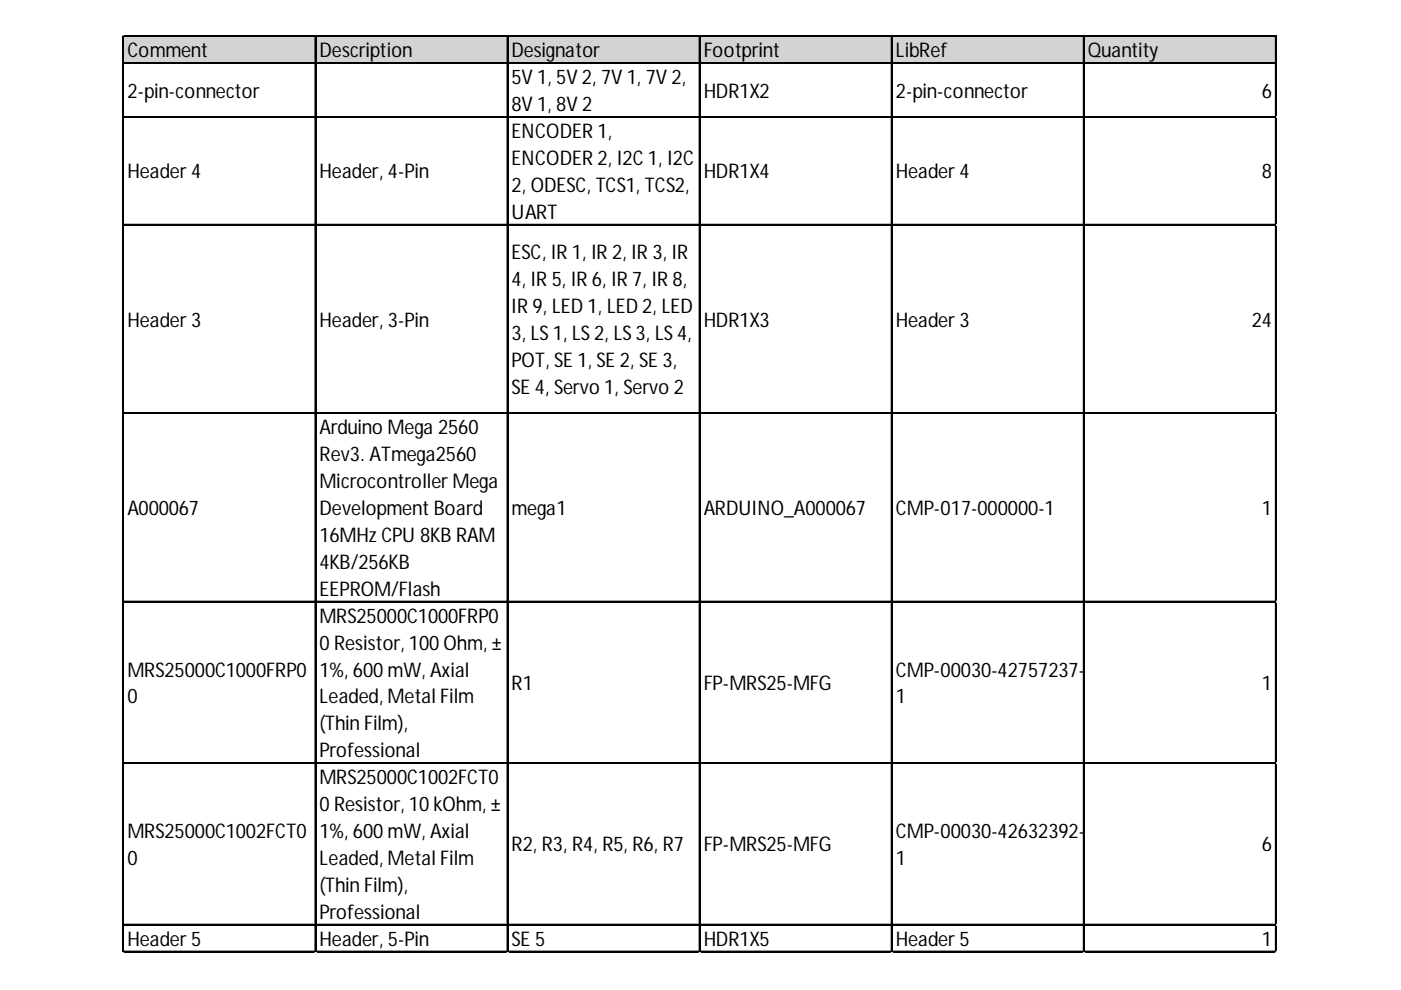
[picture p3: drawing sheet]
<svg xmlns="http://www.w3.org/2000/svg" width="297mm" height="210mm" viewBox="0 0 297 210" stroke-linecap="round" stroke-linejoin="round" font-family="sans-serif">
<defs><g id="words">
<g font-size="4.3">
<text x="27" y="12.2">Comment</text>
<text x="67.7" y="12.2">Description</text>
<text x="108.5" y="12.2">Designator</text>
<text x="108.5" y="17.9">5V 1, 5V 2, 7V 1, 7V 2,</text>
<text x="149.2" y="12.2">Footprint</text>
<text x="189.9" y="12.2">LibRef</text>
<text x="230.6" y="12.2">Quantity</text>
<text x="27" y="20.7">2-pin-connector</text>
<text x="108.5" y="23.6">8V 1, 8V 2</text>
<text x="149.2" y="20.7">HDR1X2</text>
<text x="189.9" y="20.7">2-pin-connector</text>
<text x="267.6" y="20.7">6</text>
<text x="108.5" y="29.3">ENCODER 1,</text>
<text x="108.5" y="35">ENCODER 2, I2C 1, I2C</text>
<text x="27" y="37.8">Header 4</text>
<text x="67.7" y="37.8">Header, 4-Pin</text>
<text x="108.5" y="40.7">2, ODESC, TCS1, TCS2,</text>
<text x="149.2" y="37.8">HDR1X4</text>
<text x="189.9" y="37.8">Header 4</text>
<text x="267.6" y="37.8">8</text>
<text x="108.5" y="46.4">UART</text>
<text x="108.5" y="55">ESC, IR 1, IR 2, IR 3, IR</text>
<text x="108.5" y="60.7">4, IR 5, IR 6, IR 7, IR 8,</text>
<text x="27" y="69.2">Header 3</text>
<text x="67.7" y="69.2">Header, 3-Pin</text>
<text x="108.5" y="66.4">IR 9, LED 1, LED 2, LED</text>
<text x="149.2" y="69.2">HDR1X3</text>
<text x="189.9" y="69.2">Header 3</text>
<text x="265.4" y="69.2">24</text>
<text x="108.5" y="72.1">3, LS1, LS2, LS3, LS4,</text>
<text x="108.5" y="77.8">POT, SE 1, SE 2, SE 3,</text>
<text x="108.5" y="83.5">SE 4, Servo 1, Servo 2</text>
<text x="67.7" y="92.1">Arduino Mega 2560</text>
<text x="67.7" y="97.8">Rev3. ATmega2560</text>
<text x="67.7" y="103.5">Microcontroller Mega</text>
<text x="27" y="109.2">A000067</text>
<text x="67.7" y="109.2">Development Board</text>
<text x="108.5" y="109.2">mega1</text>
<text x="149.2" y="109.2">ARDUINO_A000067</text>
<text x="189.9" y="109.2">CMP-017-000000-1</text>
<text x="267.6" y="109.2">1</text>
<text x="67.7" y="114.9">16MHz CPU 8KB RAM</text>
<text x="67.7" y="120.6">4KB/256KB</text>
<text x="67.7" y="126.3">EEPROM/Flash</text>
<text x="67.7" y="132">MRS25000C1000FRP0</text>
<text x="67.7" y="137.7">0 Resistor, 100 Ohm, ±</text>
<text x="27" y="143.4">MRS25000C1000FRP0</text>
<text x="67.7" y="143.4">1%, 600 mW, Axial</text>
<text x="189.9" y="143.4">CMP-00030-42757237-</text>
<text x="27" y="149.1">0</text>
<text x="67.7" y="149.1">Leaded, Metal Film</text>
<text x="108.5" y="146.3">R1</text>
<text x="149.2" y="146.3">FP-MRS25-MFG</text>
<text x="189.9" y="149.1">1</text>
<text x="267.6" y="146.3">1</text>
<text x="67.7" y="154.9">(Thin Film),</text>
<text x="67.7" y="160.6">Professional</text>
<text x="67.7" y="166.3">MRS25000C1002FCT0</text>
<text x="67.7" y="172">0 Resistor, 10 kOhm, ±</text>
<text x="27" y="177.7">MRS25000C1002FCT0</text>
<text x="67.7" y="177.7">1%, 600 mW, Axial</text>
<text x="189.9" y="177.7">CMP-00030-42632392-</text>
<text x="27" y="183.4">0</text>
<text x="67.7" y="183.4">Leaded, Metal Film</text>
<text x="108.5" y="180.5">R2, R3, R4, R5, R6, R7</text>
<text x="149.2" y="180.5">FP-MRS25-MFG</text>
<text x="189.9" y="183.4">1</text>
<text x="267.6" y="180.5">6</text>
<text x="67.7" y="189.1">(Thin Film),</text>
<text x="67.7" y="194.8">Professional</text>
<text x="27" y="200.5">Header 5</text>
<text x="67.7" y="200.5">Header, 5-Pin</text>
<text x="108.5" y="200.5">SE 5</text>
<text x="149.2" y="200.5">HDR1X5</text>
<text x="189.9" y="200.5">Header 5</text>
<text x="267.6" y="200.5">1</text>
</g>
</g></defs>
<path d="M26.2 7.8h244.5v5.7h-244.5z" fill="#d3d3d3"/>
<g fill="none" stroke="#000" stroke-width=".24">
<path d="M26.1 7.6v194.3M26.2 7.6v194.3M26.3 7.6h244.4M26.3 7.7h244.4M26.3 13.3h244.4M26.3 13.4h244.4M66.8 7.8v194.1M66.9 7.8v194.1M107.5 7.8v194.1M107.6 7.8v194.1M148.2 7.8v194.1M148.4 7.8v194.1"/>
<path d="M189 7.8v194.1M189.1 7.8v194.1M229.7 7.8v194.1M229.8 7.8v194.1M270.4 7.8v194.1M270.5 7.8v194.1M26.3 24.7h244.4M26.3 24.8h244.4M26.3 47.6h244.4M26.3 47.7h244.4M26.3 87.5h244.4M26.3 87.6h244.4"/>
<path d="M26.3 127.5h244.4M26.3 127.6h244.4M26.3 161.7h244.4M26.3 161.8h244.4M26.3 196h244.4M26.3 196.1h244.4M26.3 201.7h244.4M26.3 201.8h244.4"/>
</g>
<path d="M26.1 201.9v.1" fill="none" stroke="#d4d4d4" stroke-width=".24"/>
<path d="M26.1 201.9l.2 .1z" fill="#d4d4d4"/>
<path d="M66.8 201.9v.1" fill="none" stroke="#d4d4d4" stroke-width=".24"/>
<path d="M66.8 201.9l.2 .1z" fill="#d4d4d4"/>
<path d="M107.5 201.9v.1" fill="none" stroke="#d4d4d4" stroke-width=".24"/>
<path d="M107.5 201.9l.3 .1z" fill="#d4d4d4"/>
<path d="M148.2 201.9v.1" fill="none" stroke="#d4d4d4" stroke-width=".24"/>
<path d="M148.2 201.9l.3 .1z" fill="#d4d4d4"/>
<path d="M189 201.9v.1" fill="none" stroke="#d4d4d4" stroke-width=".24"/>
<path d="M189 201.9l.2 .1z" fill="#d4d4d4"/>
<path d="M229.7 201.9v.1" fill="none" stroke="#d4d4d4" stroke-width=".24"/>
<path d="M229.7 201.9l.2 .1z" fill="#d4d4d4"/>
<path d="M270.4 201.9v.1" fill="none" stroke="#d4d4d4" stroke-width=".24"/>
<path d="M270.4 201.9l.3 .1z" fill="#d4d4d4"/>
<path d="M270.7 24.7h.1" fill="none" stroke="#d4d4d4" stroke-width=".24"/>
<path d="M270.7 24.7v.3z" fill="#d4d4d4"/>
<path d="M270.7 47.6h.1" fill="none" stroke="#d4d4d4" stroke-width=".24"/>
<path d="M270.7 47.6v.2z" fill="#d4d4d4"/>
<path d="M270.7 87.5h.1" fill="none" stroke="#d4d4d4" stroke-width=".24"/>
<path d="M270.7 87.5v.3z" fill="#d4d4d4"/>
<path d="M270.7 127.5h.1" fill="none" stroke="#d4d4d4" stroke-width=".24"/>
<path d="M270.7 127.5v.2z" fill="#d4d4d4"/>
<path d="M270.7 161.7h.1" fill="none" stroke="#d4d4d4" stroke-width=".24"/>
<path d="M270.7 161.7v.3z" fill="#d4d4d4"/>
<path d="M270.7 196h.1" fill="none" stroke="#d4d4d4" stroke-width=".24"/>
<path d="M270.7 196v.2z" fill="#d4d4d4"/>
<path d="M270.7 201.7h.1" fill="none" stroke="#d4d4d4" stroke-width=".24"/>
<path d="M270.7 201.7v.2z" fill="#d4d4d4"/>
<use href="#words"/>
</svg>
